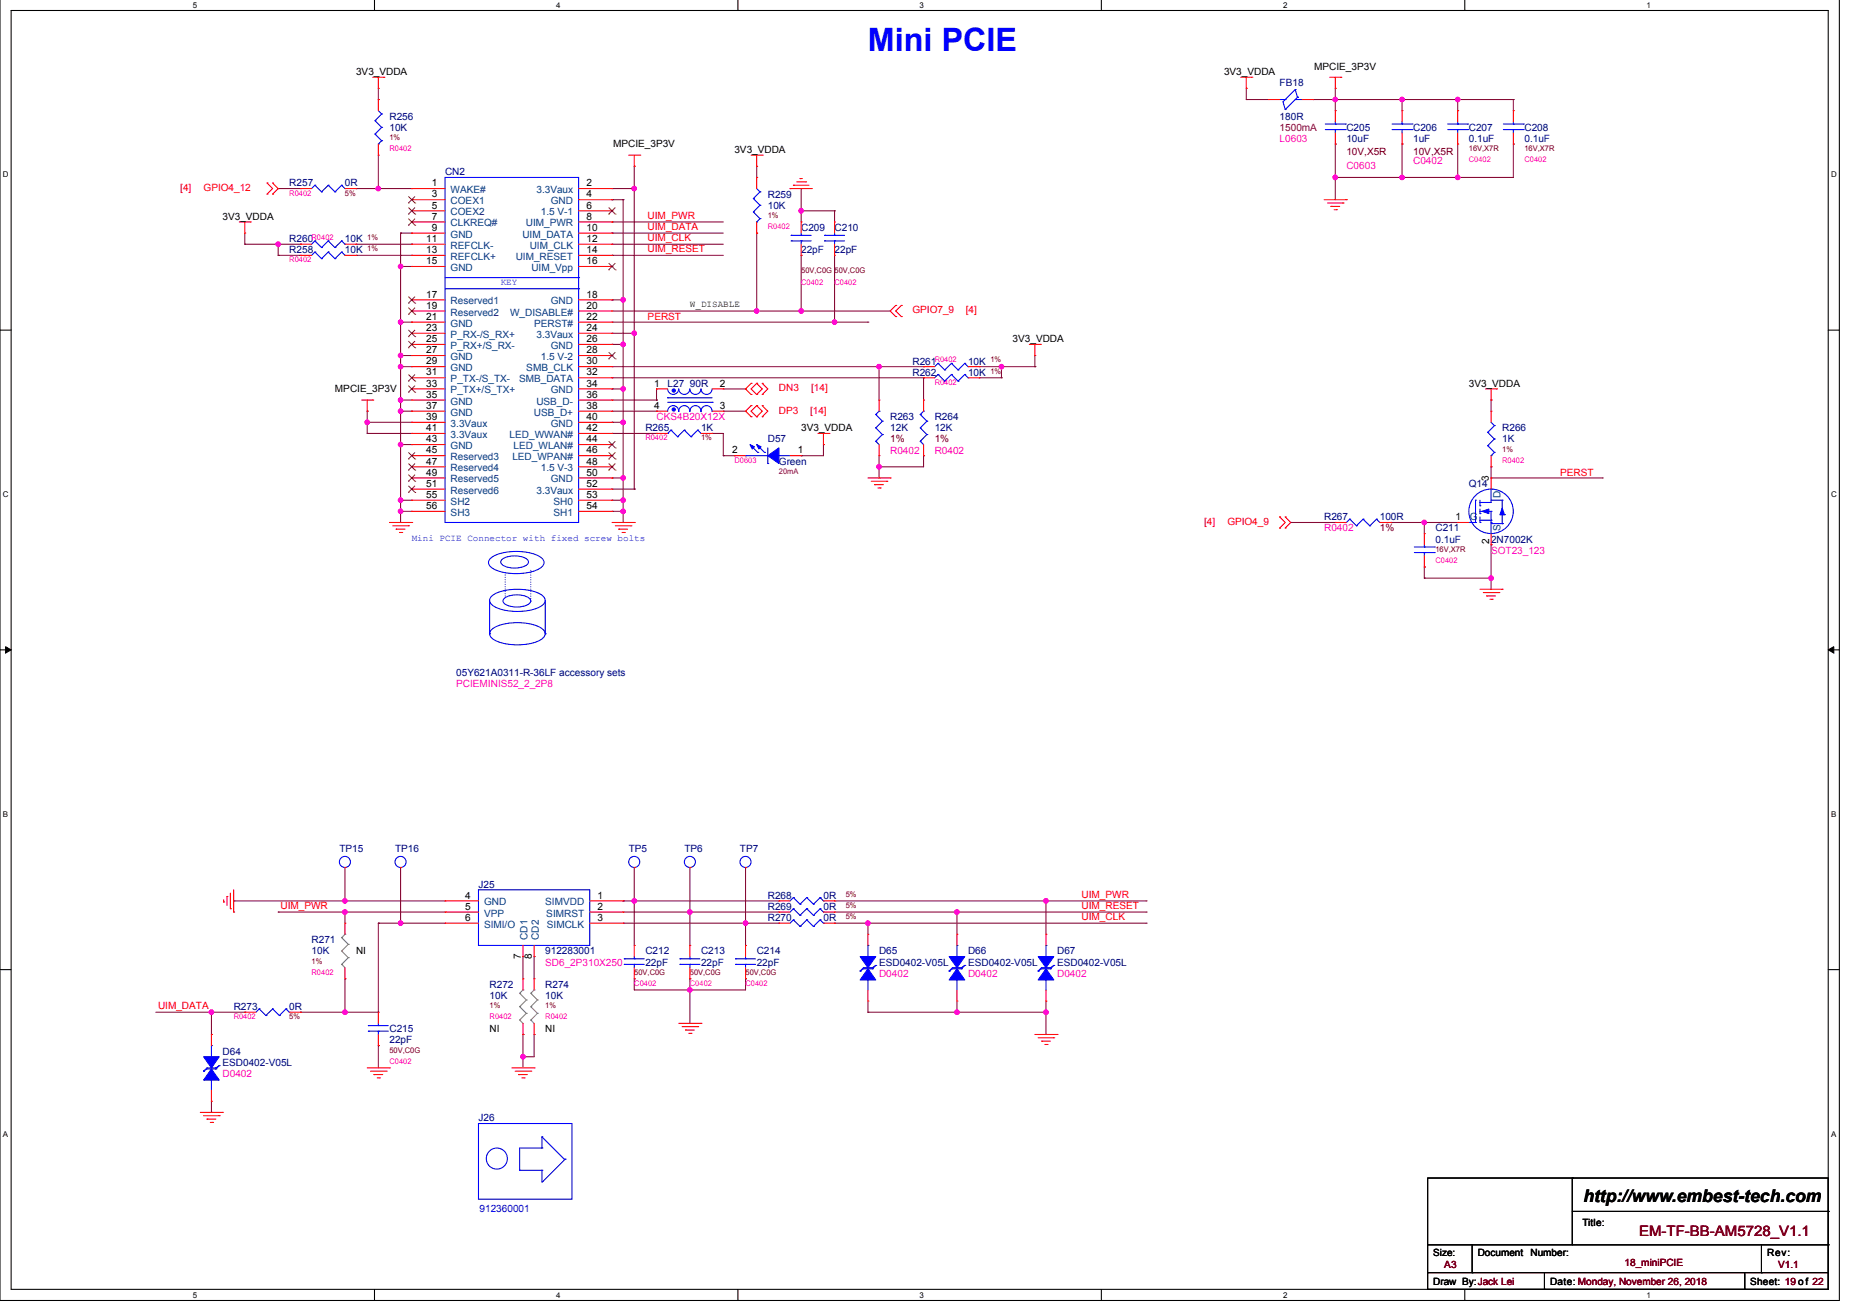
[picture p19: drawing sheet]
<svg xmlns="http://www.w3.org/2000/svg" width="297mm" height="210mm" viewBox="0 0 297 210" stroke-linecap="round" stroke-linejoin="round" font-family="sans-serif">
<defs><g id="words">
<text font-size="5.2" fill="#00f" x="138.7" y="8.1">Mini PCIE</text>
<text font-size="2.8" x="253" y="192">http://www.embest-tech.com</text>
<text font-size="2.3" fill="#800000" x="261.9" y="197.4">EM-TF-BB-AM5728_V1.1</text>
<g font-size="1.6">
<text x="210" y="11.1">MPCIE_3P3V</text>
<text x="56.9" y="12">3V3_VDDA</text>
<text x="195.6" y="12">3V3_VDDA</text>
<text x="98" y="23.6">MPCIE_3P3V</text>
<text x="69" y="29.8">1</text>
<text x="93.7" y="29.8">2</text>
<text x="117.3" y="24.5">3V3_VDDA</text>
<text x="35.6" y="35.1">3V3_VDDA</text>
<text x="69" y="31.5">3</text>
<text x="69" y="33.3">5</text>
<text x="69" y="35.1">7</text>
<text x="93.7" y="31.5">4</text>
<text x="93.7" y="33.3">6</text>
<text x="93.7" y="35.1">8</text>
<text x="68.1" y="38.6">11</text>
<text x="68.1" y="40.4">13</text>
<text x="69" y="36.9">9</text>
<text x="93.7" y="36.9">10</text>
<text x="93.7" y="38.6">12</text>
<text x="93.7" y="40.4">14</text>
<text x="68.1" y="42.2">15</text>
<text x="68.1" y="47.5">17</text>
<text x="93.7" y="42.2">16</text>
<text x="93.7" y="47.5">18</text>
<text x="68.1" y="49.3">19</text>
<text x="68.1" y="51.1">21</text>
<text x="68.1" y="52.9">23</text>
<text x="93.7" y="49.3">20</text>
<text x="93.7" y="51.1">22</text>
<text x="93.7" y="52.9">24</text>
<text x="68.1" y="54.6">25</text>
<text x="68.1" y="56.4">27</text>
<text x="68.1" y="58.2">29</text>
<text x="68.1" y="60">31</text>
<text x="93.7" y="54.6">26</text>
<text x="93.7" y="56.4">28</text>
<text x="93.7" y="58.2">30</text>
<text x="93.7" y="60">32</text>
<text x="161.8" y="54.7">3V3_VDDA</text>
<text x="53.5" y="62.7">MPCIE_3P3V</text>
<text x="68.1" y="61.8">33</text>
<text x="68.1" y="63.5">35</text>
<text x="68.1" y="65.3">37</text>
<text x="93.7" y="61.8">34</text>
<text x="93.7" y="63.5">36</text>
<text x="93.7" y="65.3">38</text>
<text x="104.5" y="61.8">1</text>
<text x="104.5" y="65.3">4</text>
<text x="115" y="61.8">2</text>
<text x="115" y="65.3">3</text>
<text x="234.7" y="61.8">3V3_VDDA</text>
<text x="68.1" y="67.1">39</text>
<text x="68.1" y="68.9">41</text>
<text x="68.1" y="70.6">43</text>
<text x="93.7" y="67.1">40</text>
<text x="93.7" y="68.9">42</text>
<text x="93.7" y="70.6">44</text>
<text x="128" y="68.9">3V3_VDDA</text>
<text x="68.1" y="72.4">45</text>
<text x="68.1" y="74.2">47</text>
<text x="68.1" y="76">49</text>
<text x="68.1" y="77.8">51</text>
<text x="93.7" y="72.4">46</text>
<text x="93.7" y="74.2">48</text>
<text x="93.7" y="76">50</text>
<text x="93.7" y="77.8">52</text>
<text x="117" y="72.4">2</text>
<text x="127.5" y="72.4">1</text>
<text x="237.9" y="76.9" transform="rotate(-90 237.9 76.9)">3</text>
<text x="68.1" y="79.5">55</text>
<text x="68.1" y="81.3">56</text>
<text x="93.7" y="79.5">53</text>
<text x="93.7" y="81.3">54</text>
<text x="232.6" y="83.1">1</text>
<text x="238" y="86.8" transform="rotate(-90 238 86.8)">2</text>
<text x="74.3" y="143.5">4</text>
<text x="95.5" y="143.5">1</text>
<text x="74.3" y="145.3">5</text>
<text x="74.3" y="147.1">6</text>
<text x="95.5" y="145.3">2</text>
<text x="95.5" y="147.1">3</text>
<text x="56.9" y="152.4">NI</text>
<text x="83.2" y="153.2" transform="rotate(-90 83.2 153.2)">7</text>
<text x="85" y="153.2" transform="rotate(-90 85 153.2)">8</text>
<text x="78.2" y="164.9">NI</text>
<text x="87.1" y="164.9">NI</text>
<text x="252.8" y="195.8">Title:</text>
<text x="229" y="200.6">Size:</text>
<text x="236.1" y="200.7">Document</text>
<text x="244.6" y="200.7">Number:</text>
<text x="282.3" y="200.7">Rev:</text>
<text x="229" y="205.3">Draw By:Jack Lei</text>
<text x="247.7" y="205.3">Date: Monday, November 26, 2018</text>
<text x="279.7" y="205.3">Sheet: 19 of 22</text>
</g>
<g font-size="1.6" fill="#000080">
<text x="204.5" y="13.8">FB18</text>
<text x="62.2" y="19.1">R256</text>
<text x="62.2" y="20.9">10K</text>
<text x="204.5" y="19.1">180R</text>
<text x="215.1" y="20.9">C205</text>
<text x="215.1" y="22.7">10uF</text>
<text x="225.8" y="20.9">C206</text>
<text x="225.8" y="22.7">1uF</text>
<text x="234.7" y="20.9">C207</text>
<text x="234.7" y="22.7">0.1uF</text>
<text x="243.6" y="20.9">C208</text>
<text x="243.6" y="22.7">0.1uF</text>
<text x="46.2" y="29.8">R257</text>
<text x="55.1" y="29.8">0R</text>
<text x="71.1" y="28">CN2</text>
<text x="122.7" y="31.6">R259</text>
<text x="122.7" y="33.3">10K</text>
<text x="46.2" y="38.7">R260</text>
<text x="46.2" y="40.5">R258</text>
<text x="55.1" y="38.7">10K</text>
<text x="55.1" y="40.5">10K</text>
<text x="128" y="36.9">C209</text>
<text x="128" y="40.5">22pF</text>
<text x="133.3" y="36.9">C210</text>
<text x="133.3" y="40.5">22pF</text>
<text x="145.8" y="58.2">R261</text>
<text x="154.7" y="58.2">10K</text>
<text x="106.7" y="61.8">L27</text>
<text x="110.2" y="61.8">90R</text>
<text x="145.8" y="60">R262</text>
<text x="154.7" y="60">10K</text>
<text x="103.1" y="68.9">R265</text>
<text x="112" y="68.9">1K</text>
<text x="122.7" y="70.7">D57</text>
<text x="142.2" y="67.1">R263</text>
<text x="142.2" y="68.9">12K</text>
<text x="149.4" y="67.1">R264</text>
<text x="149.4" y="68.9">12K</text>
<text x="240" y="68.9">R266</text>
<text x="240" y="70.7">1K</text>
<text x="124.5" y="74.2">Green</text>
<text x="234.7" y="77.8">Q14</text>
<text x="211.6" y="83.1">R267</text>
<text x="220.5" y="83.1">100R</text>
<text x="229.4" y="84.9">C211</text>
<text x="229.4" y="86.7">0.1uF</text>
<text x="238.3" y="86.7">2N7002K</text>
<text x="72.9" y="108">05Y621A0311-R-36LF accessory sets</text>
<text x="54.2" y="136.1">TP15</text>
<text x="63.1" y="136.1">TP16</text>
<text x="100.5" y="136.1">TP5</text>
<text x="109.3" y="136.1">TP6</text>
<text x="118.2" y="136.1">TP7</text>
<text x="76.5" y="141.8">J25</text>
<text x="122.7" y="143.6">R268</text>
<text x="131.6" y="143.6">0R</text>
<text x="122.7" y="145.4">R269</text>
<text x="122.7" y="147.1">R270</text>
<text x="131.6" y="145.4">0R</text>
<text x="131.6" y="147.1">0R</text>
<text x="49.8" y="150.7">R271</text>
<text x="49.8" y="152.5">10K</text>
<text x="87.1" y="152.5">912283001</text>
<text x="103.1" y="152.5">C212</text>
<text x="103.1" y="154.2">22pF</text>
<text x="112" y="152.5">C213</text>
<text x="112" y="154.2">22pF</text>
<text x="120.9" y="152.5">C214</text>
<text x="120.9" y="154.2">22pF</text>
<text x="140.5" y="152.5">D65</text>
<text x="140.5" y="154.2">ESD0402-V05L</text>
<text x="154.7" y="152.5">D66</text>
<text x="154.7" y="154.2">ESD0402-V05L</text>
<text x="168.9" y="152.5">D67</text>
<text x="168.9" y="154.2">ESD0402-V05L</text>
<text x="37.3" y="161.4">R273</text>
<text x="46.2" y="161.4">0R</text>
<text x="78.2" y="157.8">R272</text>
<text x="78.2" y="159.6">10K</text>
<text x="87.1" y="157.8">R274</text>
<text x="87.1" y="159.6">10K</text>
<text x="62.2" y="164.9">C215</text>
<text x="62.2" y="166.7">22pF</text>
<text x="35.6" y="168.5">D64</text>
<text x="35.6" y="170.2">ESD0402-V05L</text>
<text x="76.5" y="179.1">J26</text>
</g>
<g font-size="1.6" fill="#f0f">
<text x="204.5" y="22.7">L0603</text>
<text x="215.1" y="26.9">C0603</text>
<text x="225.8" y="26.2">C0402</text>
<text x="104.9" y="67.1">CKS4B20X12X</text>
<text x="142.2" y="72.5">R0402</text>
<text x="149.4" y="72.5">R0402</text>
<text x="211.6" y="84.9">R0402</text>
<text x="238.3" y="88.5">SOT23_123</text>
<text x="72.9" y="109.8">PCIEMINIS52_2_2P8</text>
<text x="87.1" y="154.2">SD6_2P310X250</text>
<text x="140.5" y="156">D0402</text>
<text x="154.7" y="156">D0402</text>
<text x="168.9" y="156">D0402</text>
<text x="35.6" y="172">D0402</text>
</g>
<text font-size="1.6" fill="#800040" x="204.5" y="20.9">1500mA</text>
<g font-size="1.6" fill="#800000">
<text x="215.1" y="24.8">10V,X5R</text>
<text x="225.8" y="24.8">10V,X5R</text>
<text x="142.2" y="70.7">1%</text>
<text x="149.4" y="70.7">1%</text>
<text x="220.5" y="84.9">1%</text>
<text x="230.8" y="202.6">A3</text>
<text x="259.6" y="202.3">18_miniPCIE</text>
<text x="284.1" y="202.6">V1.1</text>
</g>
<g font-size="1.6" fill="#f00">
<text x="28.8" y="30.5">[4]</text>
<text x="32.5" y="30.5">GPIO4_12</text>
<text x="103.5" y="35">UIM_PWR</text>
<text x="103.5" y="36.8">UIM_DATA</text>
<text x="103.5" y="38.5">UIM_CLK</text>
<text x="103.5" y="40.3">UIM_RESET</text>
<text x="103.5" y="51.1">PERST</text>
<text x="145.8" y="50.1">GPIO7_9</text>
<text x="154.3" y="50.1">[4]</text>
<text x="124.5" y="62.5">DN3</text>
<text x="129.6" y="62.5">[14]</text>
<text x="124.5" y="66.1">DP3</text>
<text x="129.4" y="66.1">[14]</text>
<text x="249.3" y="76">PERST</text>
<text x="192.4" y="83.8">[4]</text>
<text x="196.1" y="83.8">GPIO4_9</text>
<text x="172.8" y="143.5">UIM_PWR</text>
<text x="44.8" y="145.2">UIM_PWR</text>
<text x="172.8" y="147">UIM_CLK</text>
<text x="172.8" y="145.2">UIM_RESET</text>
<text x="25.3" y="161.2">UIM_DATA</text>
</g>
<g font-size="1.6" fill="#004080">
<text x="72" y="30.8">WAKE#</text>
<text x="72" y="32.6">COEX1</text>
<text x="72" y="34.4">COEX2</text>
<text x="85.7" y="30.8">3.3Vaux</text>
<text x="86.4" y="34.4">1.5 V-1</text>
<text x="88" y="32.6">GND</text>
<text x="72" y="36.2">CLKREQ#</text>
<text x="72" y="38">GND</text>
<text x="72" y="39.7">REFCLK-</text>
<text x="72" y="41.5">REFCLK+</text>
<text x="82.4" y="41.5">UIM_RESET</text>
<text x="83.5" y="38">UIM_DATA</text>
<text x="84" y="36.2">UIM_PWR</text>
<text x="84.6" y="39.7">UIM_CLK</text>
<text x="72" y="43.3">GND</text>
<text x="84.9" y="43.3">UIM_Vpp</text>
<text x="72" y="48.6">Reserved1</text>
<text x="72" y="50.4">Reserved2</text>
<text x="72" y="52.2">GND</text>
<text x="72" y="54">P_RX-/S_RX+</text>
<text x="81.5" y="50.4">W_DISABLE#</text>
<text x="85.3" y="52.2">PERST#</text>
<text x="85.7" y="54">3.3Vaux</text>
<text x="88" y="48.6">GND</text>
<text x="72" y="55.7">P_RX+/S_RX-</text>
<text x="72" y="57.5">GND</text>
<text x="72" y="59.3">GND</text>
<text x="84.1" y="59.3">SMB_CLK</text>
<text x="86.4" y="57.5">1.5 V-2</text>
<text x="88" y="55.7">GND</text>
<text x="72" y="61.1">P_TX-/S_TX-</text>
<text x="72" y="62.8">P_TX+/S_TX+</text>
<text x="72" y="64.6">GND</text>
<text x="82.9" y="61.1">SMB_DATA</text>
<text x="85.7" y="64.6">USB_D-</text>
<text x="88" y="62.8">GND</text>
<text x="72" y="66.4">GND</text>
<text x="72" y="68.2">3.3Vaux</text>
<text x="72" y="70">3.3Vaux</text>
<text x="72" y="71.7">GND</text>
<text x="81.4" y="70">LED_WWAN#</text>
<text x="82.1" y="71.7">LED_WLAN#</text>
<text x="85.3" y="66.4">USB_D+</text>
<text x="88" y="68.2">GND</text>
<text x="72" y="73.5">Reserved3</text>
<text x="72" y="75.3">Reserved4</text>
<text x="72" y="77.1">Reserved5</text>
<text x="81.9" y="73.5">LED_WPAN#</text>
<text x="86.4" y="75.3">1.5 V-3</text>
<text x="88" y="77.1">GND</text>
<text x="72" y="78.8">Reserved6</text>
<text x="72" y="80.6">SH2</text>
<text x="72" y="82.4">SH3</text>
<text x="85.7" y="78.8">3.3Vaux</text>
<text x="88.5" y="80.6">SH0</text>
<text x="88.5" y="82.4">SH1</text>
<text x="234.9" y="83.1">G</text>
<text x="239.7" y="79.5" transform="rotate(-90 239.7 79.5)">D</text>
<text x="239.7" y="84.9" transform="rotate(-90 239.7 84.9)">S</text>
<text x="77.3" y="144.6">GND</text>
<text x="77.3" y="146.4">VPP</text>
<text x="77.3" y="148.2">SIMI/O</text>
<text x="87.1" y="144.6">SIMVDD</text>
<text x="87.3" y="146.4">SIMRST</text>
<text x="87.4" y="148.2">SIMCLK</text>
<text x="84.3" y="150.1" transform="rotate(-90 84.3 150.1)">CD1</text>
<text x="86.1" y="150.1" transform="rotate(-90 86.1 150.1)">CD2</text>
</g>
<text font-size="1.6" fill="#00f" x="76.6" y="193.5">912360001</text>
<g font-size="1.5" fill="#00f">
<text x="80" y="45.5">KEY</text>
<text x="65.8" y="86.4">Mini PCIE Connector with fixed screw bolts</text>
</g>
<text font-size="1.5" x="110.2" y="49.1">W_DISABLE</text>
<g font-size="1.3">
<text x="30.8" y="1.2">5</text>
<text x="88.9" y="1.2">4</text>
<text x="146.9" y="1.2">3</text>
<text x="205" y="1.2">2</text>
<text x="263.1" y="1.2">1</text>
<text x=".4" y="28.3">D</text>
<text x="292.6" y="28.3">D</text>
<text x=".4" y="79.4">C</text>
<text x="292.6" y="79.4">C</text>
<text x=".4" y="130.5">B</text>
<text x="292.6" y="130.5">B</text>
<text x=".4" y="181.6">A</text>
<text x="292.6" y="181.6">A</text>
<text x="30.8" y="207.3">5</text>
<text x="88.9" y="207.3">4</text>
<text x="146.9" y="207.3">3</text>
<text x="205" y="207.3">2</text>
<text x="263.1" y="207.3">1</text>
</g>
<g font-size="1.2" fill="#800000">
<text x="62.2" y="22.3">1%</text>
<text x="234.7" y="24.1">16V,X7R</text>
<text x="243.6" y="24.1">16V,X7R</text>
<text x="55.1" y="31.2">5%</text>
<text x="122.7" y="34.8">1%</text>
<text x="58.7" y="38.3">1%</text>
<text x="58.7" y="40.1">1%</text>
<text x="128" y="43.7">50V,C0G</text>
<text x="133.3" y="43.7">50V,C0G</text>
<text x="158.2" y="57.9">1%</text>
<text x="158.2" y="59.7">1%</text>
<text x="112" y="70.4">1%</text>
<text x="240" y="72.1">1%</text>
<text x="229.4" y="88.1">16V,X7R</text>
<text x="135.1" y="143.2">5%</text>
<text x="135.1" y="145">5%</text>
<text x="135.1" y="146.8">5%</text>
<text x="49.8" y="153.9">1%</text>
<text x="101.3" y="155.7">50V,C0G</text>
<text x="110.2" y="155.7">50V,C0G</text>
<text x="119.1" y="155.7">50V,C0G</text>
<text x="78.2" y="161">1%</text>
<text x="87.1" y="161">1%</text>
<text x="46.2" y="162.8">5%</text>
<text x="62.2" y="168.1">50V,C0G</text>
</g>
<g font-size="1.2" fill="#f0f">
<text x="62.2" y="24.1">R0402</text>
<text x="234.7" y="25.9">C0402</text>
<text x="243.6" y="25.9">C0402</text>
<text x="46.2" y="31.2">R0402</text>
<text x="46.2" y="41.9">R0402</text>
<text x="49.8" y="38.3">R0402</text>
<text x="122.7" y="36.6">R0402</text>
<text x="128" y="45.5">C0402</text>
<text x="133.3" y="45.5">C0402</text>
<text x="149.4" y="57.9">R0402</text>
<text x="149.4" y="61.5">R0402</text>
<text x="103.1" y="70.4">R0402</text>
<text x="117.3" y="73.9">D0603</text>
<text x="240" y="73.9">R0402</text>
<text x="229.4" y="89.9">C0402</text>
<text x="49.8" y="155.7">R0402</text>
<text x="101.3" y="157.5">C0402</text>
<text x="110.2" y="157.5">C0402</text>
<text x="119.1" y="157.5">C0402</text>
<text x="37.3" y="162.8">R0402</text>
<text x="78.2" y="162.8">R0402</text>
<text x="87.1" y="162.8">R0402</text>
<text x="62.2" y="169.9">C0402</text>
</g>
<text font-size="1.2" fill="#800040" x="124.5" y="75.7">20mA</text>
</g></defs>
<path d="M0 -.1v207.8h293.9v-207.8M1.8 1.7h290.3v204.3h-290.3z" fill="none" stroke="#000" stroke-width=".17"/>
<g fill="#fff">
<path d="M30.8 .1h.7v1.4h-.7z"/>
<path d="M30.8 206.1h.7v1.5h-.7z"/>
</g>
<path d="M59.8 -.1v1.8M59.8 206v1.7" fill="none" stroke="#000" stroke-width=".17"/>
<g fill="#fff">
<path d="M88.9 .1h.7v1.4h-.7z"/>
<path d="M88.9 206.1h.7v1.5h-.7z"/>
</g>
<path d="M117.9 -.1v1.8M117.9 206v1.7" fill="none" stroke="#000" stroke-width=".17"/>
<g fill="#fff">
<path d="M146.9 .1h.7v1.4h-.7z"/>
<path d="M146.9 206.1h.7v1.5h-.7z"/>
</g>
<path d="M176 -.1v1.8M176 206v1.7" fill="none" stroke="#000" stroke-width=".17"/>
<g fill="#fff">
<path d="M205 .1h.7v1.4h-.7z"/>
<path d="M205 206.1h.7v1.5h-.7z"/>
</g>
<path d="M234.1 -.1v1.8M234.1 206v1.7" fill="none" stroke="#000" stroke-width=".17"/>
<g fill="#fff">
<path d="M263.1 .1h.7v1.4h-.7z"/>
<path d="M263.1 206.1h.7v1.5h-.7z"/>
<path d="M.4 27.2h1v1.4h-1z"/>
<path d="M292.6 27.2h.9v1.4h-.9z"/>
<path d="M.4 78.3h1v1.4h-1z"/>
<path d="M292.6 78.3h.9v1.4h-.9z"/>
</g>
<path d="M0 52.7h1.8M292.1 52.7h1.8" fill="none" stroke="#000" stroke-width=".17"/>
<g fill="#fff">
<path d="M.4 129.3h.9v1.5h-.9z"/>
<path d="M292.6 129.3h.8v1.5h-.8z"/>
</g>
<path d="M0 103.8h1.8M292.1 103.8h1.8" fill="none" stroke="#000" stroke-width=".17"/>
<path d="M.9 103.3l.9 .5-.9 .5zM292.1 103.8l.9-.5v1z" fill="#000" stroke="#000" stroke-width=".16"/>
<g fill="#fff">
<path d="M.4 180.4h.9v1.4h-.9z"/>
<path d="M292.6 180.4h.8v1.4h-.8z"/>
</g>
<g fill="none" stroke="#000" stroke-width=".17">
<path d="M0 154.9h1.8M292.1 154.9h1.8M228.1 188.2h64v17.8h-64zM228.1 198.9h64M235.2 198.9v4.4M251.2 188.2h.1M251.2 188.2v10.7M251.2 193.5h40.9M281.5 198.9v4.4M292.1 198.9h.1M292.1 193.5h.1M228.1 203.3h.1"/>
<path d="M228.1 203.3h64M235.2 203.3h.1M246.8 206h.1M246.8 203.3v2.7M278.8 206h.1M278.8 203.3v2.7M281.5 203.3h.1"/>
</g>
<g fill="none" stroke="#800040" stroke-width=".17">
<path d="M60.5 15.9h.1M60.5 14.1v1.8M199.1 15.9h.1M199.1 14.1h.1M199.1 15.9h3.6M199.1 14.1v1.8M209.8 15.9h.1M209.8 15.9h32M213.4 15.9h.1M213.4 14.1h.1M213.4 14.1v3.6M224 15.9h.1"/>
<path d="M224 15.9v1.8M232.9 15.9h.1M232.9 15.9v1.8M241.8 15.9h.1M241.8 15.9v1.8M39.1 39h.1M39.1 39h8.9M39.1 37.2v1.8M44.4 39h.1M44.4 30.1h.1M44.4 30.1h3.6M44.4 39v1.8"/>
<path d="M48 39h.1M56.9 30.1h.1M56.9 39h8.9M56.9 30.1h8.9M60.5 30.1h.1M60.5 24.8v5.3M64 37.2h.1M64 37.2v46.3M64 37.2h1.8M65.8 39h.1M97.8 35.5h.1M97.8 37.2h.1"/>
<path d="M97.8 39h.1M97.8 31.9h.1M97.8 39h17.8M97.8 30.1h3.5M97.8 37.2h17.8M97.8 35.5h17.8M97.8 31.9h1.8M99.6 31.9h.1M99.6 31.9v51.6M101.3 26.6h.1M101.3 30.1h.1M101.3 26.6v51.5"/>
<path d="M120.9 37.2h.1M120.9 28.3h.1M120.9 26.6v1.7M120.9 37.2v12.5M128 30.1h.1M128 33.7h.1M128 30.1v5.4M128 33.7h5.3M133.3 33.7h.1M133.3 33.7v1.8M213.4 23h.1M213.4 28.3h.1"/>
<path d="M213.4 23v8.9M224 23h.1M224 28.3h.1M224 23v5.3M232.9 28.3h.1M232.9 23h.1M232.9 23v5.3M241.8 23h.1M241.8 23v5.3h-28.4M44.4 40.8h.1M44.4 40.8h3.6M56.9 40.8h8.9"/>
<path d="M64 42.6h.1M64 51.5h.1M64 56.8h.1M64 58.6h.1M64 42.6h1.8M64 51.5h1.8M64 56.8h1.8M64 58.6h1.8M65.8 40.8h.1M97.8 55h.1M97.8 47.9h.1M97.8 40.8h.1"/>
<path d="M97.8 49.7h44.4M97.8 55h1.8M97.8 47.9h1.8M97.8 51.5h40.9M97.8 58.6h49.8M97.8 40.8h17.8M97.8 53.2h3.5M99.6 55h.1M99.6 47.9h.1M101.3 53.2h.1M120.9 49.7h.1M128 49.7h.1"/>
<path d="M128 40.8h.1M128 40.8v8.9M133.3 51.5h.1M133.3 40.8v10.7M138.7 51.5h.1M140.5 58.6h.1M140.5 58.6v5.3M147.6 58.6h.1M156.5 58.6h8.9M160 58.6h.1M160 58.6v1.7M165.4 58.6h.1"/>
<path d="M165.4 56.8v1.8M58.7 65.7h.1M58.7 67.5h.1M58.7 69.2h.1M58.7 67.5h7.1M58.7 69.2h7.1M58.7 65.7v3.5M64 65.7h.1M64 63.9h.1M64 79.9h.1M64 71h.1M64 63.9h1.8"/>
<path d="M64 65.7h1.8M64 71h1.8M64 79.9h1.8M97.8 67.5h.1M97.8 62.1h.1M97.8 69.2h.1M97.8 76.4h.1M97.8 67.5h1.8M97.8 62.1h1.8M97.8 69.2h7.1M97.8 63.9h7.1M97.8 65.7h7.1"/>
<path d="M97.8 60.3h49.8M97.8 76.4h1.8M97.8 79.9h1.8M97.8 78.1h3.5M99.6 62.1h.1M99.6 67.5h.1M99.6 79.9h.1M101.3 78.1h.1M104.9 63.9h.1M104.9 65.7h.1M104.9 62.1v1.8M113.8 69.2h.1"/>
<path d="M113.8 69.2h1.8v3.6M115.6 72.8h.1M115.6 62.1h3.5M115.6 65.7h3.5M115.6 72.8h1.7M117.3 72.8h.1M119.1 62.1h.1M119.1 65.7h.1M128 72.8h.1M131.6 71h.1M131.6 71v1.8h-3.6M140.5 74.6h.1"/>
<path d="M140.5 76.4h.1M140.5 72.8v3.6M147.6 60.3h.1M147.6 72.8h.1M147.6 72.8v1.8h-7.1M147.6 60.3v3.6M156.5 60.3h3.5M160 60.3h.1M238.3 74.6h.1M238.3 63.9h.1M238.3 74.6v1.8h17.7M238.3 63.9v1.8"/>
<path d="M256 76.4h.1M64 81.7h.1M64 83.5h.1M64 81.7h1.8M97.8 81.7h1.8M99.6 81.7h.1M99.6 83.5h.1M206.2 83.5h.1M206.2 83.5h7.2M222.2 83.5h.1M222.2 83.5h10.7M227.6 90.6h.1"/>
<path d="M227.6 92.4h.1M227.6 83.5h.1M227.6 83.5v1.7M227.6 90.6v1.8M227.6 92.4h10.7M238.3 87h.1M238.3 92.4h.1M238.3 87v7.1M55.1 138.6v5.3M64 138.6v8.9M101.3 138.6h.1M101.3 138.6v12.4"/>
<path d="M110.2 138.6h.1M110.2 138.6v12.4M119.1 138.6h.1M119.1 138.6v12.4M37.3 143.9h.1M37.3 143.9h33.8M44.4 145.7h.1M44.4 145.7h26.7M55.1 145.7h.1M55.1 156.4h.1M55.1 143.9h.1M55.1 145.7v1.8"/>
<path d="M55.1 156.4v5.3M60.5 147.5h.1M60.5 147.5v14.2h-12.5M60.5 147.5h10.6M64 147.5h.1M83.6 152.8h.1M83.6 152.8v3.6M85.3 152.8h.1M85.3 152.8v3.6M99.6 143.9h.1M99.6 143.9h24.9M99.6 145.7h24.9"/>
<path d="M99.6 147.5h24.9M101.3 143.9h.1M101.3 156.4h.1M101.3 156.4v1.7h17.8v-1.7M110.2 145.7h.1M110.2 158.1h.1M110.2 156.4h.1M110.2 156.4v7.1M119.1 147.5h.1M119.1 156.4h.1M133.3 143.9h49.8M133.3 145.7h49.8"/>
<path d="M133.3 147.5h49.8M138.7 147.5h.1M138.7 147.5v1.7M138.7 159.9v1.8M152.9 145.7h.1M152.9 145.7v3.5M152.9 159.9v1.8M167.1 143.9h.1M167.1 143.9v5.3M167.1 159.9v5.4M183.1 147.5h.1M183.1 145.7h.1"/>
<path d="M183.1 143.9h.1M24.9 161.7h14.2M33.8 161.7h.1M33.8 165.3h.1M33.8 177.7h.1M33.8 161.7v3.6M33.8 175.9v1.8M39.1 161.7h.1M48 161.7h.1M55.1 161.7h.1M60.5 167h.1M60.5 167v3.6"/>
<path d="M83.6 165.3h.1M83.6 168.8h.1M83.6 165.3v5.3M85.3 165.3h.1M85.3 165.3v3.5h-1.7M138.7 161.7h.1M138.7 161.7h28.4M152.9 161.7h.1M167.1 161.7h.1M167.1 165.3h.1"/>
</g>
<g fill="#f0f" stroke="#f0f" stroke-width=".17">
<circle cx="99.6" cy="67.5" r=".35"/>
<circle cx="99.6" cy="62.1" r=".35"/>
<circle cx="99.6" cy="55" r=".35"/>
<circle cx="99.6" cy="47.9" r=".35"/>
<circle cx="58.7" cy="67.5" r=".35"/>
<circle cx="60.4" cy="30.1" r=".35"/>
<circle cx="64" cy="65.7" r=".35"/>
<circle cx="64" cy="42.6" r=".35"/>
<circle cx="133.3" cy="51.5" r=".35"/>
<circle cx="64" cy="56.8" r=".35"/>
<circle cx="64" cy="51.5" r=".35"/>
<circle cx="64" cy="58.6" r=".35"/>
<circle cx="64" cy="63.9" r=".35"/>
<circle cx="44.4" cy="39" r=".35"/>
<circle cx="64" cy="71" r=".35"/>
<circle cx="64" cy="79.9" r=".35"/>
<circle cx="140.5" cy="58.6" r=".35"/>
<circle cx="120.9" cy="49.7" r=".35"/>
<circle cx="128" cy="49.7" r=".35"/>
<circle cx="128" cy="33.7" r=".35"/>
<circle cx="160" cy="58.6" r=".35"/>
<circle cx="140.5" cy="74.6" r=".35"/>
<circle cx="101.3" cy="30.1" r=".35"/>
<circle cx="99.6" cy="76.3" r=".35"/>
<circle cx="99.6" cy="79.9" r=".35"/>
<circle cx="55.1" cy="143.9" r=".35"/>
<circle cx="55.1" cy="145.7" r=".35"/>
<circle cx="152.9" cy="145.7" r=".35"/>
<circle cx="119.1" cy="147.5" r=".35"/>
<circle cx="167.1" cy="143.9" r=".35"/>
<circle cx="110.2" cy="158.1" r=".35"/>
<circle cx="110.2" cy="145.7" r=".35"/>
<circle cx="101.3" cy="143.9" r=".35"/>
<circle cx="83.6" cy="168.8" r=".35"/>
<circle cx="55.1" cy="161.7" r=".35"/>
<circle cx="64" cy="147.5" r=".35"/>
<circle cx="224" cy="28.3" r=".35"/>
<circle cx="213.4" cy="28.3" r=".35"/>
<circle cx="224" cy="15.9" r=".35"/>
<circle cx="213.4" cy="15.9" r=".35"/>
<circle cx="238.2" cy="92.3" r=".35"/>
<circle cx="227.6" cy="83.5" r=".35"/>
<circle cx="232.9" cy="15.9" r=".35"/>
<circle cx="232.9" cy="28.3" r=".35"/>
<circle cx="99.6" cy="81.7" r=".35"/>
<circle cx="64" cy="81.7" r=".35"/>
<circle cx="101.3" cy="53.2" r=".35"/>
<circle cx="33.8" cy="161.7" r=".35"/>
<circle cx="138.7" cy="147.5" r=".35"/>
<circle cx="152.9" cy="161.7" r=".35"/>
<circle cx="167.1" cy="161.7" r=".35"/>
</g>
<g fill="none" stroke="#f00" stroke-width=".17">
<path d="M59.6 12.3h1.7M60.5 14.1h.1M60.5 15.9h.1M60.5 12.3v1.8M60.5 15.9v1.8M61.3 12.3h.1M198.2 12.3h1.8M199.1 14.1h.1M199.1 12.3v1.8M200 12.3h.1M202.7 15.9h.1M202.7 15.9h1.8"/>
<path d="M208 15.9h1.8M209.8 15.9h.1M212.5 12.3h1.7M213.4 14.1h.1M213.4 17.7h.1M213.4 12.3v1.8M213.4 17.7v1.8M214.2 12.3h.1M224 17.7h.1M224 17.7v1.8M232.9 17.7h.1M232.9 17.7v1.8"/>
<path d="M241.8 17.7h.1M241.8 17.7v1.8M38.2 35.5h1.8M39.1 37.2h.1M39.1 35.5v1.7M40 35.5h.1M42.7 29.2h.1M42.7 31h.1M42.7 29.2l.9 .9-.9 .9M43.6 31h.1M43.6 29.2h.1M43.6 29.2l.8 .9-.8 .9"/>
<path d="M48 39h.1M48 30.1h.1M48 30.1h1.8M48 39h1.8M55.1 30.1h1.8M55.1 39h1.8M56.9 39h.1M56.9 30.1h.1M60.5 24.8h.1M60.5 23v1.8M65.8 30.1h.1M65.8 31.9h.1"/>
<path d="M65.8 33.7h.1M65.8 35.5h.1M65.8 37.2h.1M65.8 39h.1M65.8 30.1h5.3M65.8 31.9h5.3M65.8 35.5h5.3M65.8 33.7h5.3M65.8 37.2h5.3M65.8 39h5.3M92.5 30.1h5.3M92.5 31.9h5.3"/>
<path d="M92.5 35.5h5.3M92.5 33.7h5.3M92.5 37.2h5.3M92.5 39h5.3M97.8 30.1h.1M97.8 31.9h.1M97.8 33.7h.1M97.8 35.5h.1M97.8 37.2h.1M97.8 39h.1M100.5 24.8h1.7M101.3 26.6h.1"/>
<path d="M101.3 24.8v1.8M102.2 24.8h.1M120 24.8h1.8M120.9 26.6h.1M120.9 28.3h.1M120.9 37.2h.1M120.9 24.8v1.8M120.9 28.3v1.8M120.9 35.5v1.7M121.8 24.8h.1M126.2 30.1h.1M126.2 30.1h3.6"/>
<path d="M126.8 29.6h.1M126.8 29.6h2.5M127.3 29.1h1.4M127.8 28.5h.1M127.8 28.5h.4M128 35.5h.1M128 35.5v1.7M128 39v1.8M128.7 29.1h.1M133.3 35.5h.1M133.3 35.5v1.7M133.3 39v1.8"/>
<path d="M211.6 31.9h3.5M212.1 32.4h2.5M212.7 33h.1M212.7 33h1.4M213.2 33.5h.3M213.4 23h.1M213.4 21.2v1.8M213.5 33.5h.1M214.6 32.4h.1M215.1 31.9h.1M224 23h.1M224 21.2v1.8"/>
<path d="M232.9 23h.1M232.9 21.2v1.8M241.8 23h.1M241.8 21.2v1.8M48 40.8h.1M48 40.8h1.8M55.1 40.8h1.8M56.9 40.8h.1M65.8 40.8h.1M65.8 42.6h.1M65.8 47.9h.1M65.8 49.7h.1"/>
<path d="M65.8 51.5h.1M65.8 53.2h.1M65.8 55h.1M65.8 56.8h.1M65.8 58.6h.1M65.8 55h5.3M65.8 40.8h5.3M65.8 42.6h5.3M65.8 47.9h5.3M65.8 49.7h5.3M65.8 51.5h5.3M65.8 53.2h5.3"/>
<path d="M65.8 56.8h5.3M65.8 58.6h5.3M92.5 55h5.3M92.5 40.8h5.3M92.5 42.6h5.3M92.5 47.9h5.3M92.5 49.7h5.3M92.5 51.5h5.3M92.5 53.2h5.3M92.5 56.8h5.3M92.5 58.6h5.3M97.8 40.8h.1"/>
<path d="M97.8 42.6h.1M97.8 47.9h.1M97.8 49.7h.1M97.8 51.5h.1M97.8 53.2h.1M97.8 55h.1M97.8 56.8h.1M97.8 58.6h.1M128 40.8h.1M133.3 40.8h.1M143.1 48.8h.1M143.1 50.6h.1"/>
<path d="M143.1 48.8l-.9 .9 .9 .9M144 50.6h.1M144 48.8h.1M144 48.8l-.9 .9 .9 .9M147.6 58.6h.1M147.6 58.6h1.8M154.7 58.6h1.8M156.5 58.6h.1M164.5 55h1.7M165.4 56.8h.1M165.4 55v1.8M166.2 55h.1"/>
<path d="M57.8 63.9h1.8M58.7 65.7h.1M58.7 63.9v1.8M59.6 63.9h.1M65.8 60.3h.1M65.8 62.1h.1M65.8 63.9h.1M65.8 65.7h.1M65.8 67.5h.1M65.8 69.2h.1M65.8 71h.1M65.8 72.8h.1"/>
<path d="M65.8 74.6h.1M65.8 76.4h.1M65.8 78.1h.1M65.8 79.9h.1M65.8 63.9h5.3M65.8 76.4h5.3M65.8 69.2h5.3M65.8 62.1h5.3M65.8 72.8h5.3M65.8 60.3h5.3M65.8 65.7h5.3M65.8 67.5h5.3"/>
<path d="M65.8 71h5.3M65.8 74.6h5.3M65.8 78.1h5.3M65.8 79.9h5.3M92.5 63.9h5.3M92.5 76.4h5.3M92.5 69.2h5.3M92.5 62.1h5.3M92.5 72.8h5.3M92.5 60.3h5.3M92.5 65.7h5.3M92.5 67.5h5.3"/>
<path d="M92.5 71h5.3M92.5 74.6h5.3M92.5 78.1h5.3M92.5 79.9h5.3M97.8 60.3h.1M97.8 62.1h.1M97.8 63.9h.1M97.8 65.7h.1M97.8 67.5h.1M97.8 69.2h.1M97.8 71h.1M97.8 72.8h.1"/>
<path d="M97.8 74.6h.1M97.8 76.4h.1M97.8 78.1h.1M97.8 79.9h.1M104.9 69.2h.1M104.9 62.1h.1M104.9 65.7h.1M104.9 69.2h1.8M104.9 62.1h1.8M104.9 65.7h1.8M112 69.2h1.8M113.8 69.2h.1"/>
<path d="M113.8 62.1h1.8M113.8 65.7h1.8M115.6 62.1h.1M115.6 65.7h.1M117.3 72.8h.1M117.3 72.8h1.8M120 61.2h.1M120 63h.1M120 64.8h.1M120 66.6h.1M120 61.2l-.9 .9 .9 .9M120 64.8l-.9 .9 .9 .9"/>
<path d="M120.9 63h.1M120.9 61.2h.1M120.9 66.6h.1M120.9 64.8h.1M120.9 61.2l-.9 .9 .9 .9M120.9 61.2l.9 .9-.9 .9M120.9 64.8l-.9 .9 .9 .9M120.9 64.8l.9 .9-.9 .9M121.8 61.2h.1M121.8 63h.1M121.8 64.8h.1M121.8 66.6h.1"/>
<path d="M121.8 64.8l.9 .9-.9 .9M121.8 61.2l.9 .9-.9 .9M126.2 72.8h1.8M128 72.8h.1M130.7 69.2h1.8M131.6 71h.1M131.6 69.2v1.8M132.5 69.2h.1M138.7 76.4h3.5M139.2 76.9h2.5M139.8 77.4h.1M139.8 77.4h1.4"/>
<path d="M140.3 77.9h.3M140.5 72.8h.1M140.5 63.9h.1M140.5 63.9v1.8M140.5 71v1.8M140.6 77.9h.1M141.7 76.9h.1M142.2 76.4h.1M147.6 72.8h.1M147.6 63.9h.1M147.6 60.3h.1M147.6 63.9v1.8"/>
<path d="M147.6 71v1.8M147.6 60.3h1.8M154.7 60.3h1.8M156.5 60.3h.1M237.4 62.1h1.7M238.3 63.9h.1M238.3 76.4h.1M238.3 65.7h.1M238.3 74.6h.1M238.3 62.1v1.8M238.3 65.7v1.8M238.3 72.8v1.8"/>
<path d="M238.3 76.4v1.7M239.1 62.1h.1M62.2 83.5h3.6M62.8 84h2.5M63.3 84.5h.1M63.3 84.5h1.4M63.8 85.1h.4M64.2 85.1h.1M65.3 84h.1M65.8 83.5h.1M65.8 81.7h.1M65.8 81.7h5.3"/>
<path d="M92.5 81.7h5.3M97.8 81.7h.1M97.8 83.5h3.5M98.3 84h2.5M98.9 84.5h.1M98.9 84.5h1.4M99.4 85.1h.3M99.7 85.1h.1M100.8 84h.1M101.3 83.5h.1M204.5 82.6h.1M204.5 84.4h.1"/>
<path d="M204.5 82.6l.9 .9-.9 .9M205.4 84.4h.1M205.4 82.6h.1M205.4 82.6l.8 .9-.8 .9M213.4 83.5h.1M213.4 83.5h1.7M220.5 83.5h1.7M222.2 83.5h.1M227.6 85.2h.1M227.6 90.6h.1M227.6 85.2v1.8M227.6 88.8v1.8"/>
<path d="M232.9 83.5h.1M232.9 83.5h1.8M236.5 94.1h3.5M237 94.7h2.5M237.5 95.2h.1M237.5 95.2h1.5M238.1 95.7h.3M238.3 87h.1M238.3 85.2v1.8M238.4 95.7h.1M239.5 94.7h.1M240 94.1h.1"/>
<path d="M55.1 138.6h.1M64 138.6h.1M101.3 138.6h.1M110.2 138.6h.1M119.1 138.6h.1M35.7 144.1h.1M35.7 143.7v.4M36.3 143.2h.1M36.3 143.2v1.4M36.8 145.2h.1M36.8 142.7v2.5M37.3 145.7h.1"/>
<path d="M37.3 142.1v3.6M55.1 156.4h.1M55.1 147.5h.1M55.1 147.5v1.7M55.1 154.6v1.8M71.1 143.9h.1M71.1 145.7h.1M71.1 147.5h.1M71.1 143.9h5.4M71.1 145.7h5.4M71.1 147.5h5.4M83.6 152.8h.1"/>
<path d="M83.6 156.4h.1M83.6 151v1.8M83.6 156.4v1.7M85.3 156.4h.1M85.3 152.8h.1M85.3 151v1.8M85.3 156.4v1.7M94.2 143.9h5.4M94.2 145.7h5.4M94.2 147.5h5.4M99.6 143.9h.1M99.6 145.7h.1"/>
<path d="M99.6 147.5h.1M101.3 151h.1M101.3 156.4h.1M101.3 151v1.8M101.3 154.6v1.8M110.2 151h.1M110.2 156.4h.1M110.2 151v1.8M110.2 154.6v1.8M119.1 151h.1M119.1 156.4h.1M119.1 151v1.8"/>
<path d="M119.1 154.6v1.8M124.5 143.9h.1M124.5 145.7h.1M124.5 147.5h.1M124.5 143.9h1.7M124.5 145.7h1.7M124.5 147.5h1.7M131.6 143.9h1.7M131.6 145.7h1.7M131.6 147.5h1.7M133.3 143.9h.1M133.3 145.7h.1"/>
<path d="M133.3 147.5h.1M138.7 159.9h.1M138.7 149.2h.1M138.7 149.2v1.8M138.7 158.1v1.8M152.9 159.9h.1M152.9 149.2h.1M152.9 149.2v1.8M152.9 158.1v1.8M167.1 159.9h.1M167.1 149.2h.1M167.1 149.2v1.8"/>
<path d="M167.1 158.1v1.8M32 177.7h3.6M32.5 178.2h2.5M33.1 178.8h.1M33.1 178.8h1.4M33.6 179.3h.4M33.8 175.9h.1M33.8 165.3h.1M33.8 165.3v1.7M33.8 174.1v1.8M34 179.3h.1M35 178.2h.1"/>
<path d="M35.6 177.7h.1M39.1 161.7h.1M39.1 161.7h1.8M46.2 161.7h1.8M48 161.7h.1M58.7 170.6h3.5M59.2 171.1h2.5M59.7 171.7h.1M59.7 171.7h1.5M60.3 172.2h.3M60.5 161.7h.1M60.5 167h.1"/>
<path d="M60.5 161.7v1.8M60.5 165.3v1.7M60.6 172.2h.1M61.7 171.1h.1M62.2 170.6h.1M81.8 170.6h3.5M82.3 171.1h2.5M82.9 171.7h.1M82.9 171.7h1.4M83.4 172.2h.3M83.6 165.3h.1M83.6 163.5v1.8"/>
<path d="M83.7 172.2h.1M84.8 171.1h.1M85.3 170.6h.1M85.3 165.3h.1M85.3 163.5v1.8M108.5 163.5h3.5M109 164h2.5M109.5 164.5h.1M109.5 164.5h1.4M110.1 165.1h.3M110.4 165.1h.1M111.5 164h.1"/>
<path d="M112 163.5h.1M165.4 165.3h3.5M165.9 165.8h2.5M166.4 166.3h.1M166.4 166.3h1.4M167 166.8h.3M167.3 166.8h.1M168.4 165.8h.1M168.9 165.3h.1"/>
</g>
<g fill="none" stroke="#808080" stroke-width=".17">
<path d="M54.6 154.1h.1M54.6 151.9h.1M54.6 149.8h.1M54.6 154.1l.5 .5M54.6 151.9l1 1.1M54.6 149.8l1 1M55.1 149.2h.1M55.1 149.2l-.5 .6M55.6 153h.1M55.6 150.8h.1M55.6 153l-1 1.1M55.6 150.8l-1 1.1"/>
<path d="M83 158.7h.1M83 158.7l1.1 1M83.6 158.1h.1M83.6 158.1l-.6 .6M84.1 159.7h.1M84.1 159.7l-1.1 1.1M84.8 158.7h.1M84.8 158.7l1.1 1M85.3 158.1h.1M85.3 158.1l-.5 .6M85.9 159.7h.1M85.9 159.7l-1.1 1.1"/>
<path d="M83 162.9h.1M83 160.8h.1M83 162.9l.6 .6M83 160.8l1.1 1.1M84.1 161.9h.1M84.1 161.9l-1.1 1M84.8 162.9h.1M84.8 160.8h.1M84.8 162.9l.5 .6M84.8 160.8l1.1 1.1M85.9 161.9h.1M85.9 161.9l-1.1 1"/>
</g>
<g fill="none" stroke="#00f" stroke-width=".17">
<path d="M59.9 19.3h.1M59.9 19.3l1.1 1M60.5 17.7l.5 .5M61 18.2h.1M61 18.2l-1.1 1.1M204.5 15.9h.9M205.4 17.5h.1M205.4 15.9h.1M207 14.3h.1M207 15.9h.1M207 14.3l-2 2 .4 1.2M207 15.9h1"/>
<path d="M207 14.3l.3 1.2M207.3 15.5h.1M207.3 15.5l-1.9 2M211.8 19.8h3.2M213.4 19.8h.1M213.4 19.5v.3M215 19.8h.1M222.4 19.8h3.2M224 19.8h.1M224 19.5v.3M225.6 19.8h.1M231.3 19.8h3.2"/>
<path d="M232.9 19.8h.1M232.9 19.5v.3M234.5 19.8h.1M240.2 19.8h3.2M241.8 19.8h.1M241.8 19.5v.3M243.4 19.8h.1M50.3 38.5h.1M50.3 29.6h.1M50.3 38.5l-.5 .5M50.3 38.5l1.1 1M50.3 29.6l-.5 .5"/>
<path d="M50.3 29.6l1.1 1.1M51.4 39.5h.1M51.4 30.7h.1M52.5 38.5h.1M52.5 29.6h.1M52.5 38.5l-1.1 1M52.5 38.5l1 1M52.5 29.6l-1.1 1.1M52.5 29.6l1 1.1M53.5 39.5h.1M53.5 30.7h.1M54.6 38.5h.1"/>
<path d="M54.6 29.6h.1M54.6 38.5l-1.1 1M54.6 38.5l.5 .5M54.6 29.6l-1.1 1.1M54.6 29.6l.5 .5M55.1 39h.1M55.1 30.1h.1M59.9 21.4h.1M59.9 21.4l1.1 1.1M60.5 23h.1M61 20.3h.1M61 22.5h.1"/>
<path d="M61 20.3l-1.1 1.1M61 22.5l-.5 .5M71.1 28.3h21.4v55.2h-21.4zM120.4 31.7h.1M120.4 33.9h.1M120.4 31.7l1 1.1M120.4 33.9l1 1M120.9 35.5h.1M120.9 30.1l.5 .6M121.4 30.7h.1M121.4 32.8h.1M121.4 34.9h.1"/>
<path d="M121.4 30.7l-1 1M121.4 32.8l-1 1.1M121.4 34.9l-.5 .6M126.4 37.6h.1M126.4 38.5h.1M126.4 37.6h3.2M126.4 38.5h3.2M128 38.5h.1M128 37.6h.1M128 37.2v.4M128 38.5v.5M131.8 37.6h.1"/>
<path d="M131.8 38.5h.1M131.8 37.6h3.1M131.8 38.5h3.1M133.3 38.5h.1M133.3 37.6h.1M133.3 37.2v.4M133.3 38.5v.5M211.8 20.7h3.2M213.4 20.7h.1M213.4 20.7v.5M215 20.7h.1M222.4 20.7h3.2"/>
<path d="M224 20.7h.1M224 20.7v.5M225.6 20.7h.1M231.3 20.7h3.2M232.9 20.7h.1M232.9 20.7v.5M234.5 20.7h.1M240.2 20.7h3.2M241.8 20.7h.1M241.8 20.7v.5M243.4 20.7h.1M50.3 40.3h.1"/>
<path d="M50.3 40.3l-.5 .5M50.3 40.3l1.1 1M51.4 41.3h.1M52.5 40.3h.1M52.5 40.3l-1.1 1M52.5 40.3l1 1M53.5 41.3h.1M54.6 40.3h.1M54.6 40.3l-1.1 1M54.6 40.3l.5 .5M55.1 40.8h.1M71.1 44.3h21.4"/>
<path d="M71.1 46.1h21.4M92.5 44.3h.1M92.5 46.1h.1M149.9 58h.1M149.9 59.8h.1M149.9 58l-.5 .6M149.9 58l1.1 1.1M149.9 59.8l-.5 .5M149.9 59.8l1.1 1.1M151 59.1h.1M152 58h.1M152 59.8h.1"/>
<path d="M152 58l-1 1.1M152 58l1.1 1.1M152 59.8l-1 1.1M152 59.8l1.1 1.1M153.1 59.1h.1M154.2 58h.1M154.2 59.8h.1M154.2 58l-1.1 1.1M154.2 58l.5 .6M154.2 59.8l-1.1 1.1M154.2 59.8l.5 .5M154.7 58.6h.1"/>
<path d="M106.7 69.2h.1M106.7 65.7a.88 .88 0 0 1 .9-.9 .88 .88 0 0 1 .8 .9h.1a.88 .88 0 0 1 .9-.9h-.1a.88 .88 0 0 1 .9 .9M106.7 62.1a.88 .88 0 0 0 .9 .9 .88 .88 0 0 0 .8-.9 .9 .9 0 0 0 1 .9h-.1a.88 .88 0 0 0 .9-.9M106.7 63.5h.1M106.7 64.3h7.1M106.7 63.5h7.1M107.2 68.7h.1M107.2 68.7l1.1 1.1M107.2 68.7l-.5 .5M108.3 69.8h.1M109.3 68.7h.1M109.3 68.7l1.1 1.1"/>
<path d="M109.3 68.7l-1 1.1M110.2 65.7a.88 .88 0 0 1 .9-.9 .88 .88 0 0 1 .9 .9 .88 .88 0 0 1 .9-.9 .88 .88 0 0 1 .9 .9M110.2 62.1a.88 .88 0 0 0 .9 .9 .88 .88 0 0 0 .9-.9 .9 .9 0 0 0 .9 .9 .88 .88 0 0 0 .9-.9M110.4 69.8h.1M111.5 68.7h.1M111.5 68.7l.5 .5M111.5 68.7l-1.1 1.1M113.8 64.3h.1M119.1 72.8h.1M119.1 72.8h3.6M120 71.2l1.1 1.1M121.1 72.3h.1"/>
<path d="M121.1 71.2l1.1 1.1M122.2 72.3h.1M122.7 74h.1M122.7 71.5v2.5M124.5 72.8h.1M124.5 72.8h1.7M139.9 70.5h.1M139.9 68.4h.1M139.9 66.2h.1M139.9 70.5l.6 .5M139.9 68.4l1.1 1M139.9 66.2l1.1 1.1"/>
<path d="M140.5 65.7h.1M140.5 65.7l-.6 .5M141 69.4h.1M141 67.3h.1M141 69.4l-1.1 1.1M141 67.3l-1.1 1.1M147 70.5h.1M147 68.4h.1M147 66.2h.1M147 70.5l.6 .5M147 68.4l1.1 1M147 66.2l1.1 1.1"/>
<path d="M147.6 65.7h.1M147.6 65.7l-.6 .5M148.1 69.4h.1M148.1 67.3h.1M148.1 69.4l-1.1 1.1M148.1 67.3l-1.1 1.1M151 60.9h.1M153.1 60.9h.1M154.7 60.3h.1M235.8 79.9h.1M235.8 79.9v3.6M236.5 79.9v.9"/>
<path d="M237.7 69.1h.1M237.7 71.2h.1M237.7 69.1l1.1 1M237.7 71.2l1.1 1.1M238.3 78.1h.1M238.3 72.8h.1M238.3 78.1v2.2h-1.8M238.3 79.9h1.7M238.3 67.5l.5 .5M238.8 68h.1M238.8 70.1h.1M238.8 72.3h.1"/>
<path d="M238.8 68l-1.1 1.1M238.8 70.1l-1.1 1.1M238.8 72.3l-.5 .5M240 79.9h.1M240 79.9v3.7M78.2 95.9v5.3M78.4 89.2a8.1 8.1 0 0 1 6.6-.8 2.39 2.39 0 0 1 1.9 1.5 1.68 1.68 0 0 1-1.3 1.2 9.4 9.4 0 0 1-6.8-.2 1 1 0 0 1-.4-1.7zM78.6 95.2a8.1 8.1 0 0 1 6.6-.8 2.39 2.39 0 0 1 1.9 1.5 1.68 1.68 0 0 1-1.3 1.3 9.4 9.4 0 0 1-6.8-.3 1 1 0 0 1-.4-1.7zM80.3 89.3a4 4 0 0 1 3.8 0l.3 .5a2.04 2.04 0 0 1-2.2 .9 2.04 2.04 0 0 1-2.2-.9zM80.7 95.5a4 4 0 0 1 3.8 0l.3 .5a2.04 2.04 0 0 1-2.2 1 2.04 2.04 0 0 1-2.2-1zM87.1 95.9v5.3M215.7 82.9h.1"/>
<path d="M215.7 82.9l-.6 .6M215.7 82.9l1 1.1M216.7 84h.1M217.8 82.9h.1M217.8 82.9l-1.1 1.1M217.8 82.9l1.1 1.1M218.9 84h.1M219.9 82.9h.1M219.9 82.9l-1 1.1M219.9 82.9l.6 .6M220.5 83.5h.1M226 87.4h3.2"/>
<path d="M226 88.3h3.2M227.6 88.3h.1M227.6 87.4h.1M227.6 87v.4M227.6 88.3v.5M229.2 87.4h.1M229.2 88.3h.1M234.7 83.5h1.1M235.8 83.5h.1M236.5 80.3h.1M236.5 80.8h.1M236.5 82h.1"/>
<path d="M236.5 83.5h.1M236.5 81.3v.7M236.5 82.6v.9M236.5 83.1h1.8M236.5 81.7h1.8M238.3 83.1h.1M238.3 85.2h.1M238.3 81.7h.1M238.3 83.5h.1M238.3 81.7v3.5M238.3 83.6h1.7M239.7 82.2h.7"/>
<path d="M240 83.6h.1M240.4 82.2h.1M78.2 101.2h.1M78.6 100.5a8.1 8.1 0 0 1 6.6-.7 2.39 2.39 0 0 1 1.9 1.4 1.68 1.68 0 0 1-1.3 1.3 9.4 9.4 0 0 1-6.8-.3 1 1 0 0 1-.4-1.7zM87.1 101.2h.1M76.5 142.1h17.7v8.9h-17.7zM99.7 153.2h.1M99.7 154.1h.1M99.7 153.2h3.2M99.7 154.1h3.2M101.3 154.1h.1M101.3 153.2h.1"/>
<path d="M101.3 152.8v.4M101.3 154.1v.5M108.6 153.2h.1M108.6 154.1h.1M108.6 153.2h3.2M108.6 154.1h3.2M110.2 154.1h.1M110.2 153.2h.1M110.2 152.8v.4M110.2 154.1v.5M117.5 153.2h.1M117.5 154.1h.1"/>
<path d="M117.5 153.2h3.2M117.5 154.1h3.2M119.1 154.1h.1M119.1 153.2h.1M119.1 152.8v.4M119.1 154.1v.5M126.8 143.4h.1M126.8 145.2h.1M126.8 146.9h.1M126.8 143.4l-.6 .5M126.8 143.4l1 1M126.8 145.2l-.6 .5"/>
<path d="M126.8 145.2l1 1M126.8 146.9l-.6 .6M126.8 146.9l1 1.1M127.8 144.4h.1M127.8 146.2h.1M127.8 148h.1M128.9 143.4h.1M128.9 145.2h.1M128.9 146.9h.1M128.9 143.4l-1.1 1M128.9 143.4l1.1 1M128.9 145.2l-1.1 1"/>
<path d="M128.9 145.2l1.1 1M128.9 146.9l-1.1 1.1M128.9 146.9l1.1 1.1M130 144.4h.1M130 146.2h.1M130 148h.1M131 143.4h.1M131 145.2h.1M131 146.9h.1M131 143.4l-1 1M131 143.4l.6 .5M131 145.2l-1 1"/>
<path d="M131 145.2l.6 .5M131 146.9l-1 1.1M131 146.9l.6 .6M131.6 143.9h.1M131.6 145.7h.1M131.6 147.5h.1M137.4 155.1h.1M138.7 151h.1M138.7 156.4h.1M138.7 151v1.8M138.7 156.4v1.7M139.4 154.6h.1"/>
<path d="M139.4 154.8h.1M139.4 154.6h-1.4l-.6 .5M139.4 154.8h-1.4l-.6 .3M139.9 154.2h.1M139.9 154.2l-.5 .6M139.9 154.2l-.5 .4M151.7 155.1h.1M152.9 151h.1M152.9 156.4h.1M152.9 151v1.8M152.9 156.4v1.7M153.6 154.6h.1"/>
<path d="M153.6 154.8h.1M153.6 154.6h-1.4l-.5 .5M153.6 154.8h-1.4l-.5 .3M154.2 154.2h.1M154.2 154.2l-.6 .6M154.2 154.2l-.6 .4M165.9 155.1h.1M167.1 151h.1M167.1 156.4h.1M167.1 151v1.8M167.1 156.4v1.7M167.8 154.6h.1"/>
<path d="M167.8 154.8h.1M167.8 154.6h-1.4l-.5 .5M167.8 154.8h-1.4l-.5 .3M168.4 154.2h.1M168.4 154.2l-.6 .6M168.4 154.2l-.6 .4M32.5 171.1h.1M33.8 167h.1M33.8 172.4h.1M33.8 167v1.8M33.8 172.4v1.7M34.5 170.6h.1"/>
<path d="M34.5 170.8h.1M34.5 170.6h-1.4l-.6 .5M34.5 170.8h-1.4l-.6 .3M35 170.2h.1M35 170.2l-.5 .6M35 170.2l-.5 .4M41.4 161.2h.1M41.4 161.2l-.5 .5M41.4 161.2l1.1 1M42.5 162.2h.1M43.6 161.2h.1M43.6 161.2l-1.1 1"/>
<path d="M43.6 161.2l1 1M44.6 162.2h.1M45.7 161.2h.1M45.7 161.2l-1.1 1M45.7 161.2l.5 .5M46.2 161.7h.1M58.9 163.8h.1M58.9 164.7h.1M58.9 163.8h3.2M58.9 164.7h3.2M60.5 164.7h.1M60.5 163.8h.1"/>
<path d="M60.5 163.5v.3M60.5 164.7v.6M76.5 179.5h14.9v12.1h-14.9zM83 186.9h.1M83 186.9h3.6M86.6 183.4h.1M86.6 186.9h.1M86.6 181.6h.1M86.6 188.7h.1M86.6 183.4h-3.6v3.5M86.6 181.6v1.8M86.6 186.9v1.8"/>
<path d="M86.6 181.6l3.5 3.6M90.1 185.2h.1M90.3 185.2h.1M90.3 185.2l-3.7 3.7"/>
<circle cx="238.2" cy="81.7" r="3.6"/>
<circle cx="55.1" cy="137.7" r=".88"/>
<circle cx="64" cy="137.7" r=".88"/>
<circle cx="101.3" cy="137.7" r=".88"/>
<circle cx="110.2" cy="137.7" r=".88"/>
<circle cx="119.1" cy="137.7" r=".88"/>
<circle cx="79.4" cy="185.1" r="1.68"/>
</g>
<g fill="#00f" stroke="#00f" stroke-width=".17">
<path d="M236.8 81.7l1.1-.4v.7z"/>
<path d="M240 81.2l.4 1h-.7z"/>
<path d="M152.9 154.8l1.3 1.7h-2.5z" fill-rule="evenodd"/>
<path d="M151.7 152.8h2.5l-1.3 1.8z" fill-rule="evenodd"/>
<path d="M122.7 72.8l1.8-1.3v2.5z" fill-rule="evenodd"/>
<path d="M119.8 71l.7 .4-.3 .3z" fill-rule="evenodd"/>
<path d="M120.9 71l.7 .4-.3 .3z" fill-rule="evenodd"/>
<path d="M167.1 154.8l1.3 1.7h-2.5z" fill-rule="evenodd"/>
<path d="M165.9 152.8h2.5l-1.3 1.8z" fill-rule="evenodd"/>
<path d="M33.8 170.8l1.2 1.7h-2.5z" fill-rule="evenodd"/>
<path d="M32.5 168.8h2.5l-1.2 1.8z" fill-rule="evenodd"/>
<path d="M138.7 154.8l1.2 1.7h-2.5z" fill-rule="evenodd"/>
<path d="M137.4 152.8h2.5l-1.2 1.8z" fill-rule="evenodd"/>
<circle cx="107.7" cy="62.4" r=".26"/>
<circle cx="107.7" cy="65.4" r=".26"/>
</g>
<path d="M80.7 91.5v3.7M80.7 95.2h.1M84.8 91.1v5M84.8 96.1h.1" fill="none" stroke="#00f" stroke-width=".17" stroke-dasharray="0 .3"/>
<g fill="none" stroke="#804000" stroke-width=".16">
<path d="M65.2 32.4h.1M65.2 34.2h.1M65.2 36h.1M65.3 31.4l1 1M65.3 33.2l1 1M65.3 34.9l1 1.1M66.3 31.4l-1.1 1M66.3 33.2l-1.1 1M66.3 34.9l-1.1 1.1M66.3 32.4h.1M66.3 34.2h.1M66.3 36h.1"/>
<path d="M97.3 34.2h.1M97.3 33.2l1 1M98.3 33.2l-1 1M98.3 34.2h.1M65.2 48.4h.1M65.2 50.2h.1M65.2 53.8h.1M65.2 55.6h.1M65.3 47.4l1 1M65.3 49.2l1 1M65.3 52.7l1 1.1M65.3 54.5l1 1.1"/>
<path d="M65.3 59.8l1 1.1M66.3 47.4l-1.1 1M66.3 49.2l-1.1 1M66.3 52.7l-1.1 1.1M66.3 54.5l-1.1 1.1M66.3 59.8l-1.1 1.1M66.3 48.4h.1M66.3 50.2h.1M66.3 53.8h.1M66.3 55.6h.1M97.3 43.1h.1M97.3 57.3h.1"/>
<path d="M97.3 42l1 1.1M97.3 56.3l1 1M98.3 42l-1 1.1M98.3 56.3l-1 1M98.3 43.1h.1M98.3 57.3h.1M65.2 60.9h.1M65.2 62.7h.1M65.2 73.3h.1M65.2 75.1h.1M65.2 76.9h.1M65.2 78.7h.1"/>
<path d="M65.3 61.6l1 1.1M65.3 72.3l1 1M65.3 74l1 1.1M65.3 75.8l1 1.1M65.3 77.6l1 1.1M66.3 61.6l-1.1 1.1M66.3 72.3l-1.1 1M66.3 74l-1.1 1.1M66.3 75.8l-1.1 1.1M66.3 77.6l-1.1 1.1M66.3 60.9h.1M66.3 62.7h.1"/>
<path d="M66.3 73.3h.1M66.3 75.1h.1M66.3 76.9h.1M66.3 78.7h.1M97.3 71.6h.1M97.3 73.3h.1M97.3 75.1h.1M97.3 70.5l1 1.1M97.3 72.3l1 1M97.3 74l1 1.1M98.3 70.5l-1 1.1M98.3 72.3l-1 1"/>
<path d="M98.3 74l-1 1.1M98.3 71.6h.1M98.3 73.3h.1M98.3 75.1h.1"/>
</g>
<use href="#words"/>
</svg>
